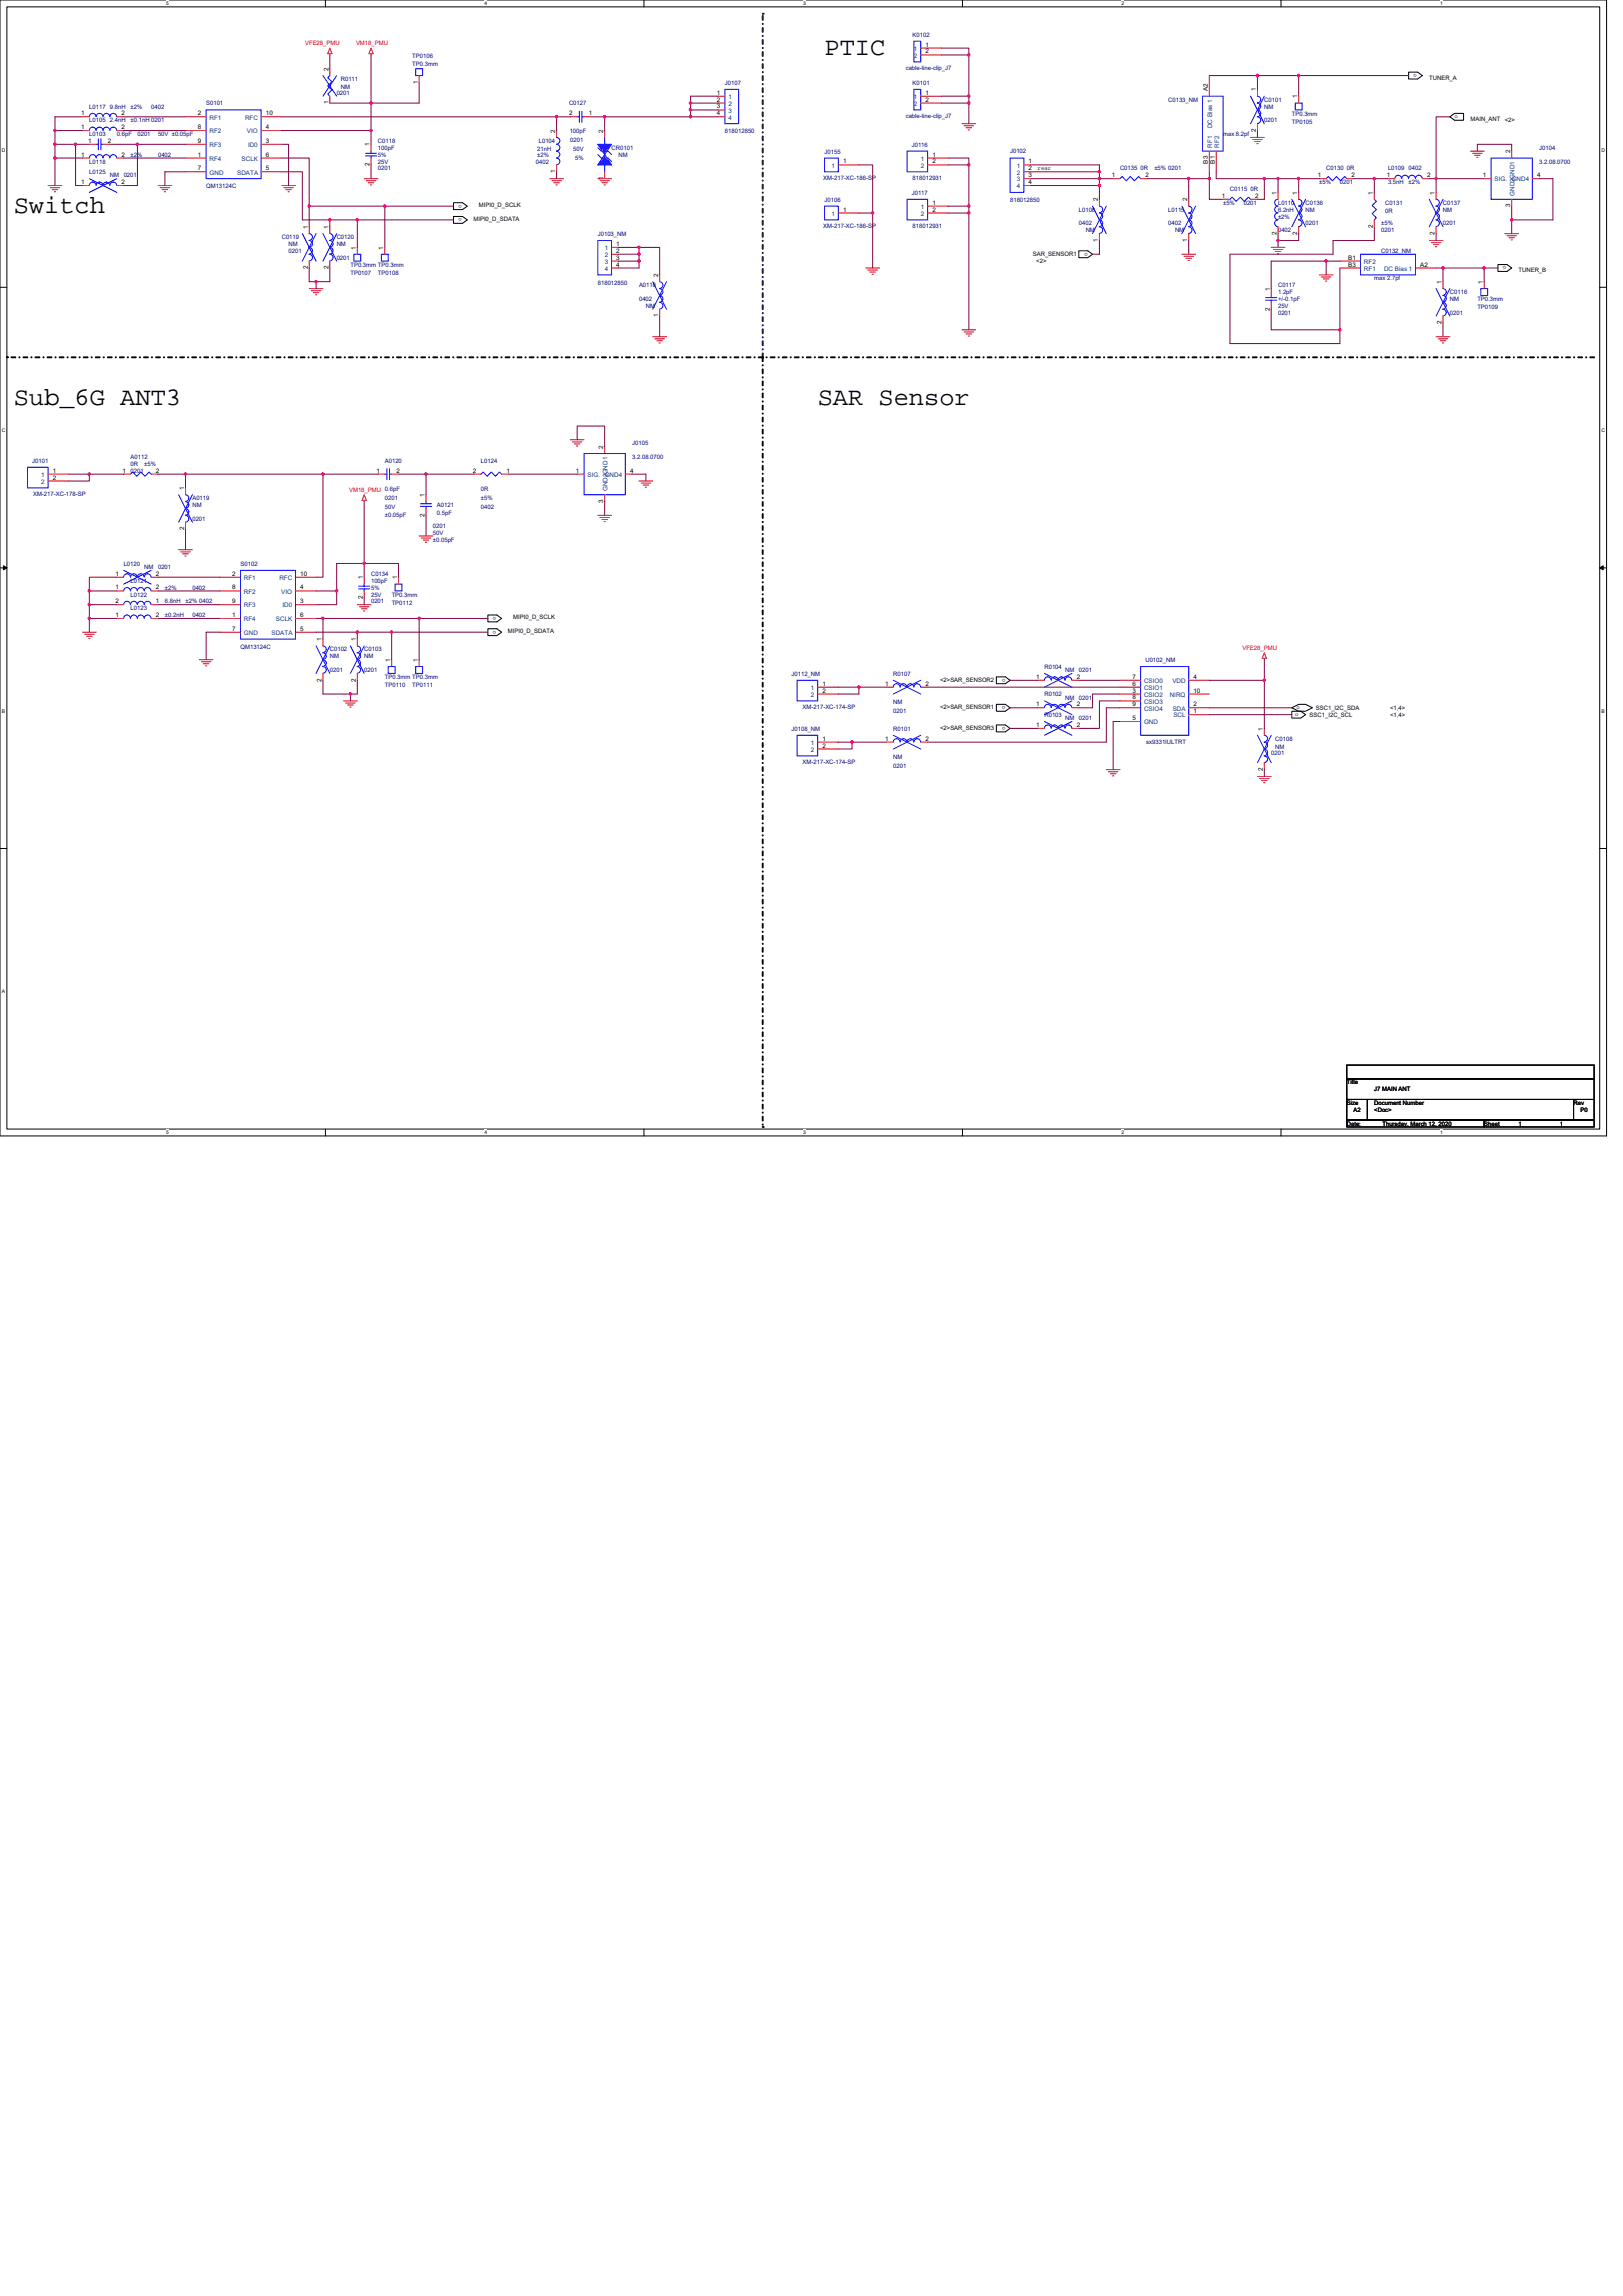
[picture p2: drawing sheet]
<svg xmlns="http://www.w3.org/2000/svg" width="210mm" height="297mm" viewBox="0 0 210 297" stroke-linecap="round" stroke-linejoin="round" font-family="sans-serif">
<defs><g id="words">
<g font-size="3.3">
<text x="106.7" y="7.1">PTIC</text>
<text x="1.8" y="27.5">Switch</text>
<text x="1.8" y="52.4">Sub_6G ANT3</text>
<text x="105.8" y="52.4">SAR Sensor</text>
</g>
<g font-size=".8" fill="#f00">
<text x="39.5" y="5.9">VFE28_PMU</text>
<text x="46.1" y="5.9">VM18_PMU</text>
<text x="45.2" y="63.7">VM18_PMU 0.6pF</text>
<text x="160.7" y="84.1">VFE28_PMU</text>
</g>
<g font-size=".8" fill="#000080">
<text x="118.1" y="4.8">K0102</text>
<text x="44.1" y="10.5">R0111</text>
<text x="44.1" y="11.6">NM</text>
<text x="53.3" y="7.5">TP0106</text>
<text x="53.3" y="8.6">TP0.3mm</text>
<text x="93.8" y="10.9">J0107</text>
<text x="117.2" y="9.1">cable-line-clip_J7</text>
<text x="118.1" y="11">K0101</text>
<text x="11.6" y="15.8">L0105 2.4nH</text>
<text x="11.6" y="14.1">L0117 9.8nH</text>
<text x="11.6" y="17.6">L0103</text>
<text x="15.1" y="17.6">0.6pF</text>
<text x="16.9" y="15.8">±0.1nH 0201</text>
<text x="16.9" y="14.1">±2%</text>
<text x="17.8" y="17.6">0201</text>
<text x="19.6" y="14.1">0402</text>
<text x="20.4" y="17.6">50V ±0.05pF</text>
<text x="26.7" y="13.6">S0101</text>
<text x="43.6" y="12.3">0201</text>
<text x="73.6" y="13.6">C0127</text>
<text x="73.7" y="17.3">100pF</text>
<text x="93.8" y="17.3">818012850</text>
<text x="117.2" y="15.3">cable-line-clip_J7</text>
<text x="151.1" y="13.2">C0133_NM</text>
<text x="158.2" y="17.6">max 8.2pf</text>
<text x="163.6" y="13.2">C0101</text>
<text x="163.6" y="14.1">NM</text>
<text x="163.6" y="15.8">0201</text>
<text x="167.1" y="16">TP0105</text>
<text x="167.1" y="14.9">TP0.3mm</text>
<text x="11.6" y="21.2">L0118</text>
<text x="11.6" y="22.5">L0125</text>
<text x="14.2" y="22.9">NM</text>
<text x="16" y="22.9">0201</text>
<text x="16.9" y="20.3">±2%</text>
<text x="20.4" y="20.3">0402</text>
<text x="48.9" y="18.5">C0118</text>
<text x="48.9" y="19.4">100pF</text>
<text x="48.9" y="22.1">0201</text>
<text x="48.9" y="21.2">25V</text>
<text x="48.9" y="20.3">5%</text>
<text x="69.3" y="21.2">0402</text>
<text x="69.5" y="19.6">21nH</text>
<text x="69.5" y="20.3">±2%</text>
<text x="69.7" y="18.5">L0104</text>
<text x="73.8" y="18.4">0201</text>
<text x="74.1" y="19.6">50V</text>
<text x="74.4" y="20.7">5%</text>
<text x="79.1" y="19.4">CR0101</text>
<text x="80" y="20.3">NM</text>
<text x="106.5" y="23.3">XM-217-XC-186-SP</text>
<text x="106.7" y="19.9">J0155</text>
<text x="118" y="19">J0116</text>
<text x="118.1" y="23.3">818012931</text>
<text x="130.7" y="19.8">J0102</text>
<text x="144.9" y="22.1">C0135 0R</text>
<text x="149.4" y="22.1">±5% 0201</text>
<text x="170.7" y="23.8">±5%</text>
<text x="171.6" y="22.1">C0130 0R</text>
<text x="173.4" y="23.8">0201</text>
<text x="179.6" y="22.1">L0109</text>
<text x="179.6" y="23.8">3.5nH</text>
<text x="182.2" y="23.8">±2%</text>
<text x="182.2" y="22.1">0402</text>
<text x="199.1" y="19.4">J0104</text>
<text x="199.1" y="21.2">3.2.08.0700</text>
<text x="26.7" y="24.4">QM13124C</text>
<text x="106.5" y="29.5">XM-217-XC-186-SP</text>
<text x="106.7" y="26.1">J0106</text>
<text x="118" y="25.3">J0117</text>
<text x="118.1" y="29.5">818012931</text>
<text x="130.7" y="26.1">818012850</text>
<text x="139.6" y="27.4">L0108</text>
<text x="139.6" y="29.2">0402</text>
<text x="151.1" y="27.4">L0115</text>
<text x="151.1" y="29.2">0402</text>
<text x="158.2" y="26.5">±5%</text>
<text x="159.1" y="24.7">C0115 0R</text>
<text x="160.9" y="26.5">0201</text>
<text x="165.4" y="26.5">L0110</text>
<text x="165.4" y="27.4">6.2nH</text>
<text x="165.4" y="28.3">±2%</text>
<text x="168.9" y="26.5">C0136</text>
<text x="168.9" y="27.4">NM</text>
<text x="168.9" y="29.2">0201</text>
<text x="178.7" y="29.2">±5%</text>
<text x="179.2" y="26.5">C0131</text>
<text x="179.2" y="27.6">0R</text>
<text x="186.7" y="26.5">C0137</text>
<text x="186.7" y="27.4">NM</text>
<text x="186.7" y="29.2">0201</text>
<text x="36.4" y="30.9">C0119</text>
<text x="37.3" y="31.8">NM</text>
<text x="37.3" y="32.7">0201</text>
<text x="43.6" y="30.9">C0120</text>
<text x="43.6" y="31.8">NM</text>
<text x="43.6" y="33.6">0201</text>
<text x="45.3" y="35.6">TP0107</text>
<text x="45.3" y="34.5">TP0.3mm TP0.3mm</text>
<text x="48.9" y="35.6">TP0108</text>
<text x="77.3" y="30.5">J0103_NM</text>
<text x="140.5" y="30.1">NM</text>
<text x="152" y="30.1">NM</text>
<text x="165.4" y="30.1">0402</text>
<text x="178.7" y="32.7">C0132_NM</text>
<text x="178.7" y="30.1">0201</text>
<text x="77.3" y="36.8">818012850</text>
<text x="82.7" y="37.2">A0118</text>
<text x="82.7" y="38.9">0402</text>
<text x="83.6" y="39.8">NM</text>
<text x="165.4" y="37.2">C0117</text>
<text x="165.4" y="38.1">1.2pF</text>
<text x="165.4" y="40.7">0201</text>
<text x="165.4" y="39.8">25V</text>
<text x="165.4" y="38.9">+/-0.1pF</text>
<text x="177.8" y="36.3">max 2.7pf</text>
<text x="187.6" y="38.1">C0116</text>
<text x="187.6" y="38.9">NM</text>
<text x="187.6" y="40.7">0201</text>
<text x="191.1" y="40">TP0109</text>
<text x="191.1" y="38.9">TP0.3mm</text>
<text x="4.2" y="59.9">J0101</text>
<text x="16.9" y="59.4">A0112</text>
<text x="49.8" y="59.8">A0120</text>
<text x="62.2" y="59.8">L0124</text>
<text x="81.8" y="57.6">J0105</text>
<text x="81.8" y="59.4">3.2.08.0700</text>
<text x="4.3" y="64.2">XM-217-XC-178-SP</text>
<text x="16.9" y="60.3">0R</text>
<text x="16.9" y="61.2">0201</text>
<text x="18.7" y="60.3">±5%</text>
<text x="24.9" y="64.7">A0119</text>
<text x="24.9" y="65.6">NM</text>
<text x="49.8" y="64.6">0201</text>
<text x="49.8" y="65.8">50V</text>
<text x="56.5" y="65.6">A0121</text>
<text x="62.2" y="63.5">0R</text>
<text x="62.2" y="64.6">±5%</text>
<text x="62.2" y="65.8">0402</text>
<text x="24.9" y="67.4">0201</text>
<text x="49.8" y="67">±0.05pF</text>
<text x="56" y="68.3">0201</text>
<text x="56" y="69.2">50V</text>
<text x="56" y="70.1">±0.05pF</text>
<text x="56.5" y="66.7">0.5pF</text>
<text x="16" y="73.2">L0120</text>
<text x="16.9" y="75.4">L0121</text>
<text x="16.9" y="77.2">L0122</text>
<text x="18.7" y="73.6">NM</text>
<text x="20.4" y="73.6">0201</text>
<text x="21.3" y="76.3">±2%</text>
<text x="24.9" y="76.3">0402</text>
<text x="31.1" y="73.2">S0102</text>
<text x="48" y="74.5">C0134</text>
<text x="48" y="75.4">100pF</text>
<text x="48" y="77.2">25V</text>
<text x="48" y="76.3">5%</text>
<text x="50.7" y="77.2">TP0.3mm</text>
<text x="16.9" y="79">L0123</text>
<text x="21.3" y="78.1">6.8nH</text>
<text x="21.3" y="79.8">±0.2nH</text>
<text x="24" y="78.1">±2% 0402</text>
<text x="24.9" y="79.8">0402</text>
<text x="31.1" y="83.9">QM13124C</text>
<text x="48" y="78.1">0201</text>
<text x="50.7" y="78.2">TP0112</text>
<text x="42.7" y="84.3">C0102</text>
<text x="42.7" y="85.2">NM</text>
<text x="42.7" y="87">0201</text>
<text x="47.1" y="84.3">C0103</text>
<text x="47.1" y="85.2">NM</text>
<text x="47.1" y="87">0201</text>
<text x="49.8" y="88.9">TP0110</text>
<text x="49.8" y="87.8">TP0.3mm TP0.3mm</text>
<text x="53.3" y="88.9">TP0111</text>
<text x="102.4" y="87.5">J0112_NM</text>
<text x="115.6" y="87.4">R0107</text>
<text x="135.1" y="86.5">R0104</text>
<text x="137.8" y="87">NM</text>
<text x="139.6" y="87">0201</text>
<text x="148.2" y="85.7">U0102_NM</text>
<text x="102.4" y="94.6">J0108_NM</text>
<text x="103.8" y="91.8">XM-217-XC-174-SP</text>
<text x="115.6" y="94.5">R0101</text>
<text x="115.6" y="91">NM</text>
<text x="115.6" y="92.2">0201</text>
<text x="135.1" y="90.1">R0102</text>
<text x="135.1" y="92.7">R0103</text>
<text x="137.8" y="90.5">NM</text>
<text x="137.8" y="93.2">NM</text>
<text x="139.6" y="90.5">0201</text>
<text x="139.6" y="93.2">0201</text>
<text x="165" y="95.8">C0108</text>
<text x="103.8" y="98.9">XM-217-XC-174-SP</text>
<text x="115.6" y="98.1">NM</text>
<text x="115.6" y="99.3">0201</text>
<text x="148.3" y="96.2">sx9331IULTRT</text>
<text x="164.5" y="97.6">0201</text>
<text x="165" y="96.9">NM</text>
</g>
<g font-size=".8">
<text x="42.5" y="9.2" transform="rotate(-90 42.5 9.2)">2</text>
<text x="54" y="10.8" transform="rotate(-90 54 10.8)">1</text>
<text x="119.7" y="6">1</text>
<text x="119.7" y="6.9">2</text>
<text x="156.3" y="11.8" transform="rotate(-90 156.3 11.8)">A2</text>
<text x="162.5" y="11.8" transform="rotate(-90 162.5 11.8)">1</text>
<text x="183.3" y="9.6" transform="rotate(-180 183.3 9.6)">o</text>
<text x="184.9" y="10.3">TUNER_A</text>
<text x="10.5" y="16.7">1</text>
<text x="10.5" y="14.9">1</text>
<text x="15.7" y="16.7">2</text>
<text x="15.7" y="14.9">2</text>
<text x="25.6" y="16.7">8</text>
<text x="25.6" y="14.9">2</text>
<text x="34.4" y="14.9">10</text>
<text x="34.4" y="16.7">4</text>
<text x="42.5" y="13.5" transform="rotate(-90 42.5 13.5)">1</text>
<text x="71.8" y="17.2" transform="rotate(-90 71.8 17.2)">2</text>
<text x="73.6" y="14.9">2</text>
<text x="76.2" y="14.9">1</text>
<text x="78" y="17.2" transform="rotate(-90 78 17.2)">2</text>
<text x="92.7" y="13.1">2</text>
<text x="92.7" y="14">3</text>
<text x="92.7" y="14.9">4</text>
<text x="92.7" y="12.3">1</text>
<text x="119.7" y="12.3">1</text>
<text x="119.7" y="13.1">2</text>
<text x="162.5" y="17.1" transform="rotate(-90 162.5 17.1)">2</text>
<text x="167.8" y="12.7" transform="rotate(-90 167.8 12.7)">1</text>
<text x="188.2" y="15.3">o</text>
<text x="190.2" y="15.7">MAIN_ANT</text>
<text x="194.7" y="15.8">&lt;2&gt;</text>
<text x="10.5" y="20.3">1</text>
<text x="10.5" y="23.8">1</text>
<text x="11.4" y="18.5">1</text>
<text x="13.9" y="18.5">2</text>
<text x="15.7" y="20.3">2</text>
<text x="15.7" y="23.8">2</text>
<text x="25.6" y="20.3">1</text>
<text x="25.6" y="18.5">9</text>
<text x="25.6" y="22">7</text>
<text x="34.4" y="22">5</text>
<text x="34.4" y="20.3">6</text>
<text x="34.4" y="18.5">3</text>
<text x="47.8" y="21.5" transform="rotate(-90 47.8 21.5)">2</text>
<text x="47.8" y="18.9" transform="rotate(-90 47.8 18.9)">1</text>
<text x="71.8" y="22.4" transform="rotate(-90 71.8 22.4)">1</text>
<text x="78" y="23.3" transform="rotate(-90 78 23.3)">1</text>
<text x="109.1" y="21.1">1</text>
<text x="120.6" y="20.3">1</text>
<text x="120.6" y="21.1">2</text>
<text x="133.1" y="22">2</text>
<text x="133.1" y="22.9">3</text>
<text x="133.1" y="23.8">4</text>
<text x="133.1" y="21.1">1</text>
<text x="134.2" y="22">rear</text>
<text x="143.8" y="22.9">1</text>
<text x="148.2" y="22.9">2</text>
<text x="156.3" y="21.2" transform="rotate(-90 156.3 21.2)">B3</text>
<text x="157.2" y="21.2" transform="rotate(-90 157.2 21.2)">B1</text>
<text x="170.5" y="22.9">1</text>
<text x="174.9" y="22.9">2</text>
<text x="179.4" y="22.9">1</text>
<text x="184.6" y="22.9">2</text>
<text x="191.9" y="22.9">1</text>
<text x="195.4" y="19.8" transform="rotate(-90 195.4 19.8)">2</text>
<text x="198.9" y="22.9">4</text>
<text x="39.8" y="29.6" transform="rotate(-90 39.8 29.6)">1</text>
<text x="42.5" y="29.6" transform="rotate(-90 42.5 29.6)">1</text>
<text x="59.7" y="26.5" transform="rotate(-180 59.7 26.5)">o</text>
<text x="59.7" y="28.2" transform="rotate(-180 59.7 28.2)">o</text>
<text x="61.3" y="28.6">MIPI0_D_SDATA</text>
<text x="62" y="26.8">MIPI0_D_SCLK</text>
<text x="109.1" y="27.4">1</text>
<text x="120.6" y="26.5">1</text>
<text x="120.6" y="27.4">2</text>
<text x="142" y="26.1" transform="rotate(-90 142 26.1)">2</text>
<text x="153.6" y="26.1" transform="rotate(-90 153.6 26.1)">2</text>
<text x="158.1" y="25.6">1</text>
<text x="162.4" y="25.6">2</text>
<text x="165.2" y="25.2" transform="rotate(-90 165.2 25.2)">1</text>
<text x="167.8" y="25.2" transform="rotate(-90 167.8 25.2)">1</text>
<text x="177.6" y="29.5" transform="rotate(-90 177.6 29.5)">2</text>
<text x="177.6" y="25.2" transform="rotate(-90 177.6 25.2)">1</text>
<text x="185.6" y="25.2" transform="rotate(-90 185.6 25.2)">1</text>
<text x="195.4" y="26.8" transform="rotate(-90 195.4 26.8)">3</text>
<text x="39.8" y="34.8" transform="rotate(-90 39.8 34.8)">2</text>
<text x="42.5" y="34.8" transform="rotate(-90 42.5 34.8)">2</text>
<text x="46" y="32.3" transform="rotate(-90 46 32.3)">1</text>
<text x="49.6" y="32.3" transform="rotate(-90 49.6 32.3)">1</text>
<text x="79.7" y="32.7">2</text>
<text x="79.7" y="33.6">3</text>
<text x="79.7" y="34.5">4</text>
<text x="79.7" y="31.8">1</text>
<text x="85.2" y="35.8" transform="rotate(-90 85.2 35.8)">2</text>
<text x="133.6" y="33.1">SAR_SENSOR1</text>
<text x="134.1" y="34">&lt;2&gt;</text>
<text x="140.7" y="32.7" transform="rotate(-180 140.7 32.7)">o</text>
<text x="142" y="31.3" transform="rotate(-90 142 31.3)">1</text>
<text x="153.6" y="31.3" transform="rotate(-90 153.6 31.3)">1</text>
<text x="165.2" y="30.4" transform="rotate(-90 165.2 30.4)">2</text>
<text x="167.8" y="30.4" transform="rotate(-90 167.8 30.4)">2</text>
<text x="174.4" y="34.5">B3</text>
<text x="174.4" y="33.6">B1</text>
<text x="183.7" y="34.5">A2</text>
<text x="185.6" y="30.4" transform="rotate(-90 185.6 30.4)">2</text>
<text x="194.9" y="34.5" transform="rotate(-180 194.9 34.5)">o</text>
<text x="196.5" y="35.2">TUNER_B</text>
<text x="85.2" y="41.1" transform="rotate(-90 85.2 41.1)">1</text>
<text x="164.3" y="40.2" transform="rotate(-90 164.3 40.2)">2</text>
<text x="164.3" y="37.6" transform="rotate(-90 164.3 37.6)">1</text>
<text x="186.5" y="42" transform="rotate(-90 186.5 42)">2</text>
<text x="186.5" y="36.7" transform="rotate(-90 186.5 36.7)">1</text>
<text x="191.8" y="36.7" transform="rotate(-90 191.8 36.7)">1</text>
<text x="78" y="58.1" transform="rotate(-90 78 58.1)">2</text>
<text x="6.8" y="61.2">1</text>
<text x="6.8" y="62">2</text>
<text x="15.8" y="61.2">1</text>
<text x="20.2" y="61.2">2</text>
<text x="23.8" y="63.4" transform="rotate(-90 23.8 63.4)">1</text>
<text x="48.7" y="61.2">1</text>
<text x="51.3" y="61.2">2</text>
<text x="54.9" y="64.3" transform="rotate(-90 54.9 64.3)">1</text>
<text x="61.2" y="61.2">2</text>
<text x="65.5" y="61.2">1</text>
<text x="74.5" y="61.2">1</text>
<text x="78" y="65.1" transform="rotate(-90 78 65.1)">3</text>
<text x="81.5" y="61.2">4</text>
<text x="23.8" y="68.6" transform="rotate(-90 23.8 68.6)">2</text>
<text x="54.9" y="66.8" transform="rotate(-90 54.9 66.8)">2</text>
<text x="14.9" y="76.3">1</text>
<text x="14.9" y="74.5">1</text>
<text x="20.2" y="76.3">2</text>
<text x="20.2" y="74.5">2</text>
<text x="30.1" y="76.3">8</text>
<text x="30.1" y="74.5">2</text>
<text x="38.8" y="74.5">10</text>
<text x="38.8" y="76.3">4</text>
<text x="46.9" y="77.5" transform="rotate(-90 46.9 77.5)">2</text>
<text x="46.9" y="75" transform="rotate(-90 46.9 75)">1</text>
<text x="51.4" y="75" transform="rotate(-90 51.4 75)">1</text>
<text x="14.9" y="78">2</text>
<text x="14.9" y="79.8">1</text>
<text x="20.2" y="78">1</text>
<text x="20.2" y="79.8">2</text>
<text x="30.1" y="79.8">1</text>
<text x="30.1" y="78">9</text>
<text x="30.1" y="81.6">7</text>
<text x="38.8" y="81.6">5</text>
<text x="38.8" y="79.8">6</text>
<text x="38.8" y="78">3</text>
<text x="41.6" y="83" transform="rotate(-90 41.6 83)">1</text>
<text x="46" y="83" transform="rotate(-90 46 83)">1</text>
<text x="64.2" y="79.8" transform="rotate(-180 64.2 79.8)">o</text>
<text x="64.2" y="81.6" transform="rotate(-180 64.2 81.6)">o</text>
<text x="65.7" y="81.9">MIPI0_D_SDATA</text>
<text x="66.4" y="80.1">MIPI0_D_SCLK</text>
<text x="41.6" y="88.2" transform="rotate(-90 41.6 88.2)">2</text>
<text x="46" y="88.2" transform="rotate(-90 46 88.2)">2</text>
<text x="50.5" y="85.6" transform="rotate(-90 50.5 85.6)">1</text>
<text x="54" y="85.6" transform="rotate(-90 54 85.6)">1</text>
<text x="106.4" y="88.7">1</text>
<text x="106.4" y="89.6">2</text>
<text x="114.5" y="88.7">1</text>
<text x="119.7" y="88.7">2</text>
<text x="121.6" y="88.2">&lt;2&gt;SAR_SENSOR2</text>
<text x="130.1" y="87.8" transform="rotate(-180 130.1 87.8)">o</text>
<text x="134.1" y="87.8">1</text>
<text x="139.3" y="87.8">2</text>
<text x="146.5" y="87.8">7</text>
<text x="146.5" y="88.7">6</text>
<text x="146.5" y="89.6">3</text>
<text x="154.4" y="87.8">4</text>
<text x="154.4" y="89.6">10</text>
<text x="106.4" y="95.8">1</text>
<text x="114.5" y="95.8">1</text>
<text x="119.7" y="95.8">2</text>
<text x="121.6" y="94.4">&lt;2&gt;SAR_SENSOR3</text>
<text x="121.6" y="91.8">&lt;2&gt;SAR_SENSOR1</text>
<text x="130.1" y="94" transform="rotate(-180 130.1 94)">o</text>
<text x="130.1" y="91.4" transform="rotate(-180 130.1 91.4)">o</text>
<text x="134.1" y="91.4">1</text>
<text x="134.1" y="94">1</text>
<text x="139.3" y="91.4">2</text>
<text x="139.3" y="94">2</text>
<text x="146.5" y="90.5">8</text>
<text x="146.5" y="91.4">9</text>
<text x="146.5" y="93.2">5</text>
<text x="154.4" y="91.4">2</text>
<text x="154.4" y="92.3">1</text>
<text x="163.4" y="94.5" transform="rotate(-90 163.4 94.5)">1</text>
<text x="167.6" y="92.6">o</text>
<text x="167.7" y="91.7">o</text>
<text x="169.4" y="92.7">SSC1_I2C_SCL</text>
<text x="170.2" y="91.8">SSC1_I2C_SDA</text>
<text x="179.9" y="91.8">&lt;1,4&gt;</text>
<text x="179.9" y="92.7">&lt;1,4&gt;</text>
<text x="106.4" y="96.7">2</text>
<text x="163.4" y="99.7" transform="rotate(-90 163.4 99.7)">2</text>
<text x="174.2" y="140.3">Title</text>
<text x="174.2" y="143">Size</text>
<text x="175.1" y="143.8">A2</text>
<text x="177.8" y="143">Document Number</text>
<text x="177.8" y="143.8">&lt;Doc&gt;</text>
<text x="177.8" y="141.2">J7 MAIN ANT</text>
<text x="203.6" y="143">Rev</text>
<text x="204.5" y="143.8">P0</text>
<text x="174.2" y="145.6">Date:</text>
<text x="178.9" y="145.6">Thursday, March 12, 2020</text>
<text x="192" y="145.6">Sheet</text>
<text x="196.5" y="145.6">1</text>
<text x="201.8" y="145.6">1</text>
</g>
<g font-size=".8" fill="#004080">
<text x="118.2" y="6.6">1</text>
<text x="118.2" y="7.5">2</text>
<text x="27.1" y="17.3">RF2</text>
<text x="27.1" y="15.5">RF1</text>
<text x="31.7" y="15.5">RFC</text>
<text x="31.9" y="17.3">VIO</text>
<text x="94.2" y="13.7">2</text>
<text x="94.2" y="14.6">3</text>
<text x="94.2" y="15.5">4</text>
<text x="94.2" y="12.8">1</text>
<text x="118.2" y="12.8">1</text>
<text x="118.2" y="13.7">2</text>
<text x="156.8" y="16.6" transform="rotate(-90 156.8 16.6)">DC Bias 1</text>
<text x="27.1" y="20.8">RF4</text>
<text x="27.1" y="19">RF3</text>
<text x="27.1" y="22.6">GND</text>
<text x="30.7" y="22.6">SDATA</text>
<text x="31.3" y="20.8">SCLK</text>
<text x="32.1" y="19">ID0</text>
<text x="107.6" y="21.7">1</text>
<text x="119.1" y="20.8">1</text>
<text x="119.1" y="21.7">2</text>
<text x="131.6" y="22.6">2</text>
<text x="131.6" y="23.5">3</text>
<text x="131.6" y="21.7">1</text>
<text x="156.8" y="19.1" transform="rotate(-90 156.8 19.1)">RF1</text>
<text x="157.7" y="19.1" transform="rotate(-90 157.7 19.1)">RF2</text>
<text x="193.4" y="23.5">SIG.</text>
<text x="195.6" y="23.5">GND4</text>
<text x="107.6" y="27.9">1</text>
<text x="119.1" y="27">1</text>
<text x="119.1" y="27.9">2</text>
<text x="131.6" y="24.4">4</text>
<text x="196" y="25.3" transform="rotate(-90 196 25.3)">GND2GND1</text>
<text x="78.2" y="33.3">2</text>
<text x="78.2" y="34.1">3</text>
<text x="78.2" y="35">4</text>
<text x="78.2" y="32.4">1</text>
<text x="176.5" y="35">RF1</text>
<text x="176.5" y="34.1">RF2</text>
<text x="179.1" y="35">DC Bias 1</text>
<text x="5.3" y="61.7">1</text>
<text x="5.3" y="62.6">2</text>
<text x="76" y="61.7">SIG.</text>
<text x="78.2" y="61.7">GND4</text>
<text x="78.6" y="63.6" transform="rotate(-90 78.6 63.6)">GND2GND1</text>
<text x="31.6" y="76.8">RF2</text>
<text x="31.6" y="75">RF1</text>
<text x="36.2" y="75">RFC</text>
<text x="36.4" y="76.8">VIO</text>
<text x="31.6" y="80.4">RF4</text>
<text x="31.6" y="78.6">RF3</text>
<text x="31.6" y="82.1">GND</text>
<text x="35.1" y="82.1">SDATA</text>
<text x="35.7" y="80.4">SCLK</text>
<text x="36.5" y="78.6">ID0</text>
<text x="104.9" y="89.3">1</text>
<text x="148" y="88.4">CSIO0</text>
<text x="148" y="89.3">CSIO1</text>
<text x="151.7" y="88.4">VDD</text>
<text x="104.9" y="90.1">2</text>
<text x="148" y="90.1">CSIO2</text>
<text x="148" y="91">CSIO3</text>
<text x="148" y="91.9">CSIO4</text>
<text x="148" y="93.7">GND</text>
<text x="151.3" y="90.1">NIRQ</text>
<text x="151.7" y="91.9">SDA</text>
<text x="151.8" y="92.8">SCL</text>
<text x="104.9" y="96.4">1</text>
<text x="104.9" y="97.3">2</text>
</g>
<g font-size=".6">
<text x="21.5" y=".7">5</text>
<text x="62.7" y=".7">4</text>
<text x="103.9" y=".7">3</text>
<text x="145.1" y=".7">2</text>
<text x="186.3" y=".7">1</text>
<text x=".2" y="19.6">D</text>
<text x="207.2" y="19.6">D</text>
<text x=".2" y="55.9">C</text>
<text x="207.2" y="55.9">C</text>
<text x=".2" y="92.2">B</text>
<text x="207.2" y="92.2">B</text>
<text x=".2" y="128.5">A</text>
<text x="21.5" y="146.7">5</text>
<text x="62.7" y="146.7">4</text>
<text x="103.9" y="146.7">3</text>
<text x="145.1" y="146.7">2</text>
<text x="186.3" y="146.7">1</text>
</g>
</g></defs>
<path d="M0 0h207.9v147h-207.9zM.9 .9h206.1v145.2h-206.1z" fill="none" stroke="#000" stroke-width=".13"/>
<g fill="#fff">
<path d="M21.5 .1h.3v.7h-.3z"/>
<path d="M21.5 146.2h.3v.7h-.3z"/>
</g>
<path d="M42.1 0v.9M42.1 146.1v.9" fill="none" stroke="#000" stroke-width=".13"/>
<g fill="#fff">
<path d="M62.7 .1h.3v.7h-.3z"/>
<path d="M62.7 146.2h.3v.7h-.3z"/>
</g>
<path d="M83.3 0v.9M83.3 146.1v.9" fill="none" stroke="#000" stroke-width=".13"/>
<g fill="#fff">
<path d="M103.9 .1h.3v.7h-.3z"/>
<path d="M103.9 146.2h.3v.7h-.3z"/>
</g>
<path d="M124.5 0v.9M124.5 146.1v.9" fill="none" stroke="#000" stroke-width=".13"/>
<g fill="#fff">
<path d="M145.1 .1h.4v.7h-.4z"/>
<path d="M145.1 146.2h.4v.7h-.4z"/>
</g>
<path d="M165.7 0v.9M165.7 146.1v.9" fill="none" stroke="#000" stroke-width=".13"/>
<g fill="#fff">
<path d="M186.3 .1h.4v.7h-.4z"/>
<path d="M186.3 146.2h.4v.7h-.4z"/>
<path d="M.2 19h.5v.7h-.5z"/>
<path d="M207.2 19h.4v.7h-.4z"/>
<path d="M.2 55.3h.5v.7h-.5z"/>
<path d="M207.2 55.3h.4v.7h-.4z"/>
</g>
<path d="M0 37.2h.9M207 37.2h.9" fill="none" stroke="#000" stroke-width=".13"/>
<g fill="#fff">
<path d="M.2 91.6h.4v.7h-.4z"/>
<path d="M207.2 91.6h.4v.7h-.4z"/>
</g>
<path d="M0 73.5h.9M207 73.5h.9" fill="none" stroke="#000" stroke-width=".13"/>
<path d="M.4 73.2l.5 .3-.5 .2zM207 73.5l.4-.3v.5z" fill="#000" stroke="#000" stroke-width=".13"/>
<path d="M.2 127.9h.4v.7h-.4z" fill="#fff"/>
<g fill="none" stroke="#000" stroke-width=".13">
<path d="M182.2 9.3h1.2l.6 .5-.6 .4h-1.2zM187.6 15.1l.6-.4h1.2v.9h-1.2zM58.7 26.2h1.1l.7 .5-.7 .4h-1.1zM58.7 28h1.1l.7 .4-.7 .5h-1.1zM139.6 32.4h1.1l.7 .5-.7 .4h-1.1zM193.8 34.2h1.2l.6 .5-.6 .4h-1.2zM63.1 79.6h1.2l.6 .4-.6 .5h-1.2zM63.1 81.3h1.2l.6 .5-.6 .4h-1.2zM128.9 93.8h1.2l.6 .4-.6 .5h-1.2zM128.9 91.1h1.2l.6 .5-.6 .4h-1.2zM128.9 87.6h1.2l.6 .4-.6 .5h-1.2zM167.1 92h1.2l.6 .5-.6 .4h-1.2z"/>
<path d="M167.1 91.6l.9-.5h.9l.9 .5-.9 .4h-.9zM0 109.8h.9M207 109.8h.9M174.2 137.8h32v1.8h-32zM174.2 139.6h32v2.6h-32zM174.2 142.2h2.7v2.7h-2.7zM174.2 144.9h17.8v.9h-17.8zM176.9 142.2h26.7v2.7h-26.7zM192 144.9h14.2v.9h-14.2zM203.6 142.2h2.6v2.7h-2.6z"/>
</g>
<path d="M98.7 1.8h.1M98.7 46.2v-44.4" fill="none" stroke="#000040" stroke-width=".25" stroke-dasharray=".5 .5 0 .5"/>
<path d="M.9 46.2h.1M98.7 46.2v99.6M206.2 46.2h-205.3M98.7 145.8h.1" fill="none" stroke="#000" stroke-width=".25" stroke-dasharray=".5 .5 0 .5"/>
<g fill="none" stroke="#f00" stroke-width=".13">
<path d="M10.7 16.9h.9M10.7 15.1h.9M11.6 18.7h.8M13.3 18.7h.9M15.1 16.9h.9M15.1 15.1h.9M24 18.7h2.7M24 16.9h2.7M24 15.1h2.7M33.8 15.1h2.6M33.8 16.9h2.6M33.8 18.7h2.6"/>
<path d="M42.7 6.2l.2 .7h-.5zM42.7 6.9v.2M42.7 12.4v.9M42.7 8.9v.9M48 6.2l.3 .7h-.6zM48 6.9v.2M48 18.7v.9M54.2 9.8v.9M72 16.9v.9M73.8 15.1h.9M75.6 15.1h.9M78.2 16.9v.9"/>
<path d="M92.9 13.3h.9M92.9 14.2h.9M92.9 15.1h.9M92.9 12.4h.9M119.1 6.2h2.7M119.1 7.1h2.7M119.1 12.4h2.7M119.1 13.3h2.7M124.5 16h1.7M124.7 16.3h1.3M125 16.5h.7M125.3 16.8h.1"/>
<path d="M156.5 9.8v2.6M156.5 19.6v2.6M157.4 19.6v2.6M161.8 17.8h1.8M162.1 18.1h1.2M162.3 18.3h.7M162.6 18.6h.2M162.7 11.6v.8M162.7 16v.9M168 12.4v.9M190.2 19.6h1.8M190.5 19.8h1.2"/>
<path d="M195.6 19.6v.8M6.2 24h1.8M6.5 24.3h1.2M6.8 24.5h.7M7 24.8h.2M10.7 20.4h.9M10.7 24h.9M15.1 20.4h.9M15.1 24h.9M20.4 24h1.8M20.7 24.3h1.2M21 24.5h.7"/>
<path d="M21.3 24.8h.1M24 20.4h2.7M24 22.2h2.7M33.8 22.2h2.6M33.8 20.4h2.6M36.4 24h1.8M36.7 24.3h1.3M37 24.5h.7M37.3 24.8h.1M40 37.3h1.8M40 29.3v.9M40 33.8v.9"/>
<path d="M40.3 37.6h1.2M40.5 37.9h.8M40.8 38.1h.2M42.7 29.3v.9M42.7 33.8v.9M46.2 32v.9M47.1 23.1h1.8M47.4 23.4h1.2M47.6 23.6h.8M47.9 23.9h.2M48 20.4v.9M49.8 32v.9"/>
<path d="M71.1 23.1h1.8M71.4 23.4h1.2M71.6 23.6h.8M71.9 23.9h.2M72 21.3v.9M77.3 23.1h1.8M77.6 23.4h1.2M77.9 23.6h.7M78.1 23.9h.2M78.2 22.2v.9M79.1 32.9h.9M79.1 33.8h.9"/>
<path d="M79.1 34.7h.9M79.1 32h.9M85.3 35.6v.8M108.5 21.3h2.6M108.5 27.6h2.6M112 34.7h1.8M112.3 34.9h1.2M112.5 35.2h.8M112.8 35.5h.2M120 20.4h2.7M120 21.3h2.7M120 26.7h2.7"/>
<path d="M120 27.6h2.7M132.5 22.2h.9M132.5 23.1h.9M132.5 24h.9M132.5 21.3h.9M142.2 30.2v.9M142.2 25.8v.9M144 23.1h.9M147.6 23.1h.9M152.9 32.9h1.8M153.2 33.2h1.2M153.4 33.4h.8"/>
<path d="M153.7 33.7h.2M153.8 30.2v.9M153.8 25.8v.9M158.2 25.8h.9M161.8 25.8h.9M164.5 32h1.7M164.5 37.3v.9M164.5 39.1v.9M164.7 32.3h1.3M165 32.5h.7M165.3 32.8h.1M165.4 24.9v.9"/>
<path d="M165.4 29.3v.9M168 24.9v.9M168 29.3v.9M170.7 23.1h.9M170.7 35.6h1.8M171 35.8h1.2M171.2 36.1h.7M171.5 36.4h.2M173.4 34.7h2.6M173.4 33.8h2.6M174.2 23.1h.9M177.8 24.9v.9"/>
<path d="M177.8 28.4v.9M179.6 23.1h.9M183.1 34.7h2.7M184 23.1h.9M184.9 31.1h1.8M185.2 31.4h1.2M185.4 31.6h.8M185.7 31.9h.2M185.8 24.9v.9M185.8 29.3v.9M186.7 36.4v.9M190.8 20.1h.7"/>
<path d="M191.1 20.4h.1M192 36.4v.9M192 23.1h.9M194.7 30.2h1.8M195 30.5h1.2M195.2 30.8h.7M195.5 31h.2M195.6 25.8v.9M198.2 23.1h.9M73.8 56.9h1.8M74.1 57.2h1.2M74.3 57.4h.7"/>
<path d="M74.6 57.7h.2M78.2 57.8v.9M84.5 43.6h1.7M84.7 43.8h1.3M85 44.1h.7M85.3 44.4h.1M85.3 40v.9M124.5 42.7h1.7M124.7 42.9h1.3M125 43.2h.7M125.3 43.5h.1M185.8 43.6h1.8"/>
<path d="M186.1 43.8h1.2M186.3 44.1h.7M186.6 44.4h.2M186.7 40.9v.9M6.2 61.3h2.7M6.2 62.2h2.7M15.1 76.5h.9M15.1 78.2h.9M15.1 74.7h.9M16 61.3h.9M19.6 76.5h.8M19.6 78.2h.8"/>
<path d="M19.6 74.7h.8M19.6 61.3h.8M23.1 71.1h1.8M23.4 71.4h1.2M23.6 71.6h.8M23.9 71.9h.2M24 63.1v.9M24 67.6v.9M28.4 78.2h2.7M28.4 76.5h2.7M28.4 74.7h2.7M38.2 74.7h2.7"/>
<path d="M38.2 76.5h2.7M38.2 78.2h2.7M46.2 78.2h1.8M46.5 78.5h1.2M46.8 78.8h.7M47 79h.2M47.1 64l.3 .7h-.6zM47.1 64.7v.2M47.1 74.7v.9M47.1 76.5v.8M48.9 61.3h.9M50.7 61.3h.9"/>
<path d="M51.6 74.7v.9M54.2 69.3h1.8M54.5 69.6h1.2M54.8 69.9h.7M55 70.1h.2M55.1 64v.9M55.1 65.8v.9M61.3 61.3h.9M64.9 61.3h.9M74.7 61.3h.9M77.3 66.7h1.8M77.6 67h1.2"/>
<path d="M77.9 67.2h.7M78.1 67.5h.2M78.2 64v.9M80.9 61.3h.9M82.7 62.2h1.8M83 62.5h1.2M83.2 62.8h.7M83.5 63h.2M10.7 81.8h1.7M10.9 82.1h1.3M11.2 82.3h.7M11.5 82.6h.1"/>
<path d="M15.1 80h.9M19.6 80h.8M25.8 85.3h1.8M26.1 85.6h1.2M26.3 85.9h.7M26.6 86.1h.2M28.4 80h2.7M28.4 81.8h2.7M38.2 81.8h2.7M38.2 80h2.7M41.8 82.7v.9M41.8 87.1v.9"/>
<path d="M44.4 90.7h1.8M44.7 91h1.3M45 91.2h.7M45.3 91.5h.1M46.2 82.7v.9M46.2 87.1v.9M50.7 85.3v.9M54.2 85.3v.9M105.8 96h2.7M105.8 96.9h2.7M105.8 88.9h2.7M105.8 89.8h2.7"/>
<path d="M114.7 96h.9M114.7 88.9h.9M119.1 96h.9M119.1 88.9h.9M134.2 91.6h.9M134.2 88h.9M134.2 94.2h.9M138.7 91.6h.9M138.7 88h.9M138.7 94.2h.9M143.1 99.6h1.8M143.4 99.8h1.2"/>
<path d="M144.9 88h2.7M144.9 88.9h2.7M144.9 89.8h2.7M144.9 90.7h2.7M144.9 91.6h2.7M144.9 93.3h2.7M153.8 92.5h2.7M153.8 91.6h2.7M153.8 88h2.7M153.8 89.8h2.7M163.6 84.5l.3 .7h-.6zM163.6 85.2v.1"/>
<path d="M163.6 94.2v.9M163.6 98.7v.9M143.7 100.1h.7M143.9 100.4h.2M162.7 100.5h1.8M163 100.7h1.2M163.2 101h.7M163.5 101.3h.2"/>
</g>
<g fill="none" stroke="#00f" stroke-width=".13">
<path d="M11.6 16.9a.43 .43 0 0 1 .4-.5 .43 .43 0 0 1 .4 .5M11.6 15.1a.43 .43 0 0 1 .4-.4 .43 .43 0 0 1 .4 .4M12.4 16.9a.43 .43 0 0 1 .5-.5 .43 .43 0 0 1 .4 .5 .45 .45 0 0 1 .5-.5 .45 .45 0 0 1 .4 .5M12.4 15.1a.43 .43 0 0 1 .5-.4 .43 .43 0 0 1 .4 .4 .45 .45 0 0 1 .5-.4 .45 .45 0 0 1 .4 .4M12.4 18.7h.3M12.7 17.9v1.5M13.1 17.9v1.5M13.1 18.7h.2M14.2 16.9a.43 .43 0 0 1 .5-.5 .43 .43 0 0 1 .4 .5M14.2 15.1a.43 .43 0 0 1 .5-.4 .43 .43 0 0 1 .4 .4M26.7 14.2h7.1v8.9h-7.1zM41.8 9.8l1.8 2.6"/>
<path d="M42.7 9.8l-.3 .3 .5 .5-.5 .5 .5 .5-.5 .6 .3 .2M43.6 9.8l-1.8 2.6M47.3 19.8h1.4M48 19.6v.2M53.8 8.9h.9v.9h-.9zM72 19.6a.44 .44 0 0 1 .4 .4 .44 .44 0 0 1-.4 .4 .43 .43 0 0 1 .4 .5 .43 .43 0 0 1-.4 .4M72 17.8a.44 .44 0 0 1 .4 .4 .44 .44 0 0 1-.4 .5 .43 .43 0 0 1 .4 .4 .43 .43 0 0 1-.4 .4M74.7 15.1h.3M75 14.4v1.4M75.3 14.4v1.4M75.3 15.1h.3M77.3 18.7l1.8 2.6"/>
<path d="M77.3 19.1l.5 .5h.9l.4 .4M78.2 19.6v.8M78.2 17.8v.9M79.1 18.7l-1.8 2.6M93.8 11.6h1.8v4.4h-1.8zM117.3 19.6h2.7v2.6h-2.7zM118.2 5.3h.9v2.7h-.9zM118.2 11.6h.9v2.6h-.9zM155.6 12.4h2.6v7.2h-2.6zM161.8 12.4l1.8 3.6M162.7 12.4a.43 .43 0 0 1 .4 .5 .43 .43 0 0 1-.4 .4 .44 .44 0 0 1 .4 .5 .44 .44 0 0 1-.4 .4M162.7 14.2a.43 .43 0 0 1 .4 .5 .43 .43 0 0 1-.4 .4 .44 .44 0 0 1 .4 .4 .44 .44 0 0 1-.4 .5"/>
<path d="M163.6 12.4l-1.8 3.6M167.6 13.3h.9v.9h-.9zM11.6 20.4a.43 .43 0 0 1 .4-.4 .43 .43 0 0 1 .4 .4M11.6 23.1l3.5 1.8M12.4 24a.43 .43 0 0 0-.4-.4 .43 .43 0 0 0-.4 .4M12.4 20.4a.43 .43 0 0 1 .5-.4 .43 .43 0 0 1 .4 .4 .45 .45 0 0 1 .5-.4 .45 .45 0 0 1 .4 .4M14.2 24a.45 .45 0 0 0-.4-.4 .45 .45 0 0 0-.5 .4 .43 .43 0 0 0-.4-.4 .43 .43 0 0 0-.5 .4M14.2 20.4a.43 .43 0 0 1 .5-.4 .43 .43 0 0 1 .4 .4M15.1 24a.43 .43 0 0 0-.4-.4 .43 .43 0 0 0-.5 .4M15.1 23.1l-3.5 1.8M39.1 30.2l1.8 3.6M40 30.2a.43 .43 0 0 1 .4 .5 .43 .43 0 0 1-.4 .4"/>
<path d="M40 31.1a.43 .43 0 0 1 .4 .4 .43 .43 0 0 1-.4 .5 .44 .44 0 0 1 .4 .4 .44 .44 0 0 1-.4 .5M40 32.9a.43 .43 0 0 1 .4 .4 .43 .43 0 0 1-.4 .5M40.9 30.2l-1.8 3.6M41.8 30.2l1.8 3.6M42.7 30.2a.43 .43 0 0 1 .4 .5 .43 .43 0 0 1-.4 .4M42.7 31.1a.43 .43 0 0 1 .4 .4 .43 .43 0 0 1-.4 .5 .44 .44 0 0 1 .4 .4 .44 .44 0 0 1-.4 .5M42.7 32.9a.43 .43 0 0 1 .4 .4 .43 .43 0 0 1-.4 .5M43.6 30.2l-1.8 3.6M45.8 32.9h.9v.9h-.9zM47.3 20.2h1.4M48 20.2v.2M49.3 32.9h.9v.9h-.9z"/>
<path d="M77.3 20l.5 .4h.9l.4 .5M77.3 31.1h1.8v4.5h-1.8zM78.2 21.3v.9M84.5 36.4l1.7 3.6M85.3 38.2a.44 .44 0 0 1 .5 .5 .44 .44 0 0 1-.5 .4 .43 .43 0 0 1 .5 .4 .43 .43 0 0 1-.5 .5M85.3 36.4a.44 .44 0 0 1 .5 .5 .44 .44 0 0 1-.5 .4 .43 .43 0 0 1 .5 .5 .43 .43 0 0 1-.5 .4M86.2 36.4l-1.7 3.6M106.7 20.4h1.8v1.8h-1.8zM106.7 26.7h1.8v1.7h-1.8zM117.3 25.8h2.7v2.6h-2.7zM130.7 20.4h1.8v4.5h-1.8zM141.4 26.7l1.7 3.5"/>
<path d="M142.2 29.3a.43 .43 0 0 1 .5 .5 .43 .43 0 0 1-.5 .4M142.2 28.4a.43 .43 0 0 1 .5 .5 .43 .43 0 0 1-.5 .4M142.2 27.6a.43 .43 0 0 1 .5 .4 .43 .43 0 0 1-.5 .4M142.2 26.7a.43 .43 0 0 1 .5 .4 .43 .43 0 0 1-.5 .4M143.1 26.7l-1.7 3.5M144.9 23.1l.3-.3 .5 .6 .5-.6 .6 .6 .5-.6 .3 .3M152.9 26.7l1.8 3.5M153.8 29.3a.43 .43 0 0 1 .4 .5 .43 .43 0 0 1-.4 .4M153.8 28.4a.43 .43 0 0 1 .4 .5 .43 .43 0 0 1-.4 .4M153.8 27.6a.43 .43 0 0 1 .4 .4 .43 .43 0 0 1-.4 .4M153.8 26.7a.43 .43 0 0 1 .4 .4 .43 .43 0 0 1-.4 .4M154.7 26.7l-1.8 3.5"/>
<path d="M159.1 25.8l.3-.3 .5 .6 .6-.6 .5 .6 .5-.6 .3 .3M163.7 38.5h1.5M163.7 38.8h1.5M164.5 38.2v.3M164.5 38.8v.3M165.3 25.8a.43 .43 0 0 0-.4 .4 .43 .43 0 0 0 .4 .4M165.3 26.7a.43 .43 0 0 0-.4 .4 .43 .43 0 0 0 .4 .4M165.3 27.6a.43 .43 0 0 0-.4 .4 .43 .43 0 0 0 .4 .4M165.3 28.4a.43 .43 0 0 0-.4 .5 .43 .43 0 0 0 .4 .4M167.1 25.8l1.8 3.5M168 25.8a.43 .43 0 0 1 .4 .4 .43 .43 0 0 1-.4 .4M168 26.7a.43 .43 0 0 1 .4 .4 .43 .43 0 0 1-.4 .4"/>
<path d="M168 27.6a.43 .43 0 0 1 .4 .4 .43 .43 0 0 1-.4 .4M168 28.4a.43 .43 0 0 1 .4 .5 .43 .43 0 0 1-.4 .4M168.9 25.8l-1.8 3.5M171.6 23.1l.3-.3 .5 .6 .5-.6 .5 .6 .6-.6 .2 .3M176 32.9h7.1v2.7h-7.1zM177.8 25.8l.3 .3-.6 .5 .6 .5-.6 .5 .6 .6-.3 .2M180.5 23.1a.43 .43 0 0 1 .4-.4 .43 .43 0 0 1 .4 .4M181.4 23.1a.43 .43 0 0 1 .4-.4 .43 .43 0 0 1 .4 .4M182.2 23.1a.43 .43 0 0 1 .5-.4 .43 .43 0 0 1 .4 .4M183.1 23.1a.43 .43 0 0 1 .5-.4 .43 .43 0 0 1 .4 .4M184.9 25.8l1.8 3.5M185.8 25.8a.43 .43 0 0 1 .4 .4 .43 .43 0 0 1-.4 .4"/>
<path d="M185.8 26.7a.43 .43 0 0 1 .4 .4 .43 .43 0 0 1-.4 .4M185.8 27.6a.43 .43 0 0 1 .4 .4 .43 .43 0 0 1-.4 .4M185.8 28.4a.43 .43 0 0 1 .4 .5 .43 .43 0 0 1-.4 .4M185.8 37.3l1.8 3.6M186.7 37.3a.43 .43 0 0 1 .4 .5 .43 .43 0 0 1-.4 .4M186.7 38.2a.43 .43 0 0 1 .4 .5 .43 .43 0 0 1-.4 .4 .44 .44 0 0 1 .4 .4 .44 .44 0 0 1-.4 .5M186.7 25.8l-1.8 3.5M187.6 37.3l-1.8 3.6M191.6 37.3h.9v.9h-.9zM192.9 20.4h5.3v5.4h-5.3zM75.6 58.7h5.3v5.3h-5.3zM186.7 40a.43 .43 0 0 1 .4 .4 .43 .43 0 0 1-.4 .5"/>
<path d="M3.6 60.5h2.6v2.6h-2.6zM16 73.8l3.6 1.8M16 78.2a.45 .45 0 0 1 .4-.4 .45 .45 0 0 1 .5 .4 .43 .43 0 0 1 .4-.4 .43 .43 0 0 1 .5 .4M16 74.7a.43 .43 0 0 1 .4-.5 .43 .43 0 0 1 .5 .5 .45 .45 0 0 1 .4-.5 .45 .45 0 0 1 .5 .5M16 80a.43 .43 0 0 1 .4-.4 .43 .43 0 0 1 .5 .4 .45 .45 0 0 1 .4-.4 .45 .45 0 0 1 .5 .4M16.9 61.3l.3-.2 .5 .5 .5-.5 .6 .5 .5-.5 .3 .2M17.8 76.4a.45 .45 0 0 0-.5-.4 .45 .45 0 0 0-.4 .4 .43 .43 0 0 0-.5-.4 .43 .43 0 0 0-.4 .4M17.8 74.7a.43 .43 0 0 1 .4-.5 .43 .43 0 0 1 .4 .5 .45 .45 0 0 1 .5-.5 .45 .45 0 0 1 .4 .5M17.8 80a.43 .43 0 0 1 .4-.4 .43 .43 0 0 1 .4 .4 .45 .45 0 0 1 .5-.4 .45 .45 0 0 1 .4 .4M17.8 78.2a.45 .45 0 0 1 .4-.4 .45 .45 0 0 1 .5 .4 .43 .43 0 0 1 .4-.4 .43 .43 0 0 1 .4 .4M19.5 76.4a.45 .45 0 0 0-.4-.4 .45 .45 0 0 0-.5 .4 .43 .43 0 0 0-.4-.4 .43 .43 0 0 0-.4 .4M19.6 73.8l-3.6 1.8"/>
<path d="M23.1 64l1.8 3.6M24 64a.43 .43 0 0 1 .4 .4 .43 .43 0 0 1-.4 .5 .44 .44 0 0 1 .4 .4 .44 .44 0 0 1-.4 .5M24 65.8a.43 .43 0 0 1 .4 .4 .43 .43 0 0 1-.4 .5 .44 .44 0 0 1 .4 .4 .44 .44 0 0 1-.4 .4M24.9 64l-1.8 3.6M31.1 73.8h7.1v8.9h-7.1zM46.4 75.8h1.4M46.4 76.2h1.4M47.1 75.6v.2M47.1 76.2v.3M49.8 61.3h.3M50.1 60.6v1.5M50.4 60.6v1.5"/>
<path d="M50.4 61.3h.3M51.1 75.6h.9v.9h-.9zM54.4 65.2h1.4M54.4 65.5h1.4M55.1 64.9v.3M55.1 65.5v.3M62.2 61.3l.3-.2 .5 .5 .6-.5 .5 .5 .5-.5 .3 .2M40.9 83.6l1.8 3.5M41.8 83.6a.43 .43 0 0 1 .4 .4 .43 .43 0 0 1-.4 .4M41.8 84.5a.43 .43 0 0 1 .4 .4 .43 .43 0 0 1-.4 .4M41.8 85.3a.43 .43 0 0 1 .4 .5 .43 .43 0 0 1-.4 .4M41.8 86.2a.43 .43 0 0 1 .4 .5 .43 .43 0 0 1-.4 .4"/>
<path d="M42.7 83.6l-1.8 3.5M45.3 83.6l1.8 3.5M46.2 83.6a.43 .43 0 0 1 .5 .4 .43 .43 0 0 1-.5 .4M46.2 84.5a.43 .43 0 0 1 .5 .4 .43 .43 0 0 1-.5 .4M46.2 85.3a.43 .43 0 0 1 .5 .5 .43 .43 0 0 1-.5 .4M46.2 86.2a.43 .43 0 0 1 .5 .5 .43 .43 0 0 1-.5 .4M47.1 83.6l-1.8 3.5M50.2 86.2h.9v.9h-.9zM53.8 86.2h.9v.9h-.9zM103.1 95.1h2.7v2.7h-2.7zM103.1 88h2.7v2.7h-2.7zM115.6 88.9a.43 .43 0 0 1 .4-.4 .43 .43 0 0 1 .4 .4"/>
<path d="M115.6 95.1l3.5 1.8M115.6 88l3.5 1.8M116.4 96a.43 .43 0 0 0-.4-.4 .43 .43 0 0 0-.4 .4M116.5 88.9a.43 .43 0 0 1 .4-.4 .43 .43 0 0 1 .4 .4M117.3 96a.43 .43 0 0 0-.4-.4 .43 .43 0 0 0-.4 .4M117.3 88.9a.43 .43 0 0 1 .5-.4 .43 .43 0 0 1 .4 .4M118.2 96a.43 .43 0 0 0-.4-.4 .43 .43 0 0 0-.5 .4M118.2 88.9a.43 .43 0 0 1 .5-.4 .43 .43 0 0 1 .4 .4M119.1 96a.43 .43 0 0 0-.4-.4 .43 .43 0 0 0-.5 .4M119.1 95.1l-3.5 1.8M119.1 88l-3.5 1.8M135.1 91.5a.43 .43 0 0 1 .5-.4 .43 .43 0 0 1 .4 .4 .45 .45 0 0 1 .4-.4 .45 .45 0 0 1 .5 .4"/>
<path d="M135.1 88a.43 .43 0 0 1 .5-.4 .43 .43 0 0 1 .4 .4 .45 .45 0 0 1 .4-.4 .45 .45 0 0 1 .5 .4M135.1 94.2a.43 .43 0 0 1 .5-.4 .43 .43 0 0 1 .4 .4 .45 .45 0 0 1 .4-.4 .45 .45 0 0 1 .5 .4M135.1 90.7l3.6 1.8M135.1 87.1l3.6 1.8M135.1 93.3l3.6 1.8M136.9 91.5a.43 .43 0 0 1 .4-.4 .43 .43 0 0 1 .5 .4 .45 .45 0 0 1 .4-.4 .45 .45 0 0 1 .5 .4M136.9 88a.43 .43 0 0 1 .4-.4 .43 .43 0 0 1 .5 .4 .45 .45 0 0 1 .4-.4 .45 .45 0 0 1 .5 .4M136.9 94.2a.43 .43 0 0 1 .4-.4 .43 .43 0 0 1 .5 .4 .45 .45 0 0 1 .4-.4 .45 .45 0 0 1 .5 .4M138.7 90.7l-3.6 1.8M138.7 87.1l-3.6 1.8M138.7 93.3l-3.6 1.8M147.6 86.2h6.2v8.9h-6.2z"/>
<path d="M162.7 95.1l1.8 3.6M163.6 95.1a.43 .43 0 0 1 .4 .5 .43 .43 0 0 1-.4 .4 .44 .44 0 0 1 .4 .4 .44 .44 0 0 1-.4 .5M163.6 96.9a.43 .43 0 0 1 .4 .4 .43 .43 0 0 1-.4 .5 .44 .44 0 0 1 .4 .4 .44 .44 0 0 1-.4 .5M164.5 95.1l-1.8 3.6"/>
</g>
<g fill="#00f" stroke="#00f" stroke-width=".13">
<path d="M77.3 21.3l.9-.9 .9 .9z" fill-rule="evenodd"/>
<path d="M77.3 18.7h1.8l-.9 .9z" fill-rule="evenodd"/>
</g>
<g fill="none" stroke="#800040" stroke-width=".13">
<path d="M7.1 16.9v1.8M7.1 18.7v1.7M7.1 18.7h2.7M7.1 16.9h3.6M9.8 18.7v5.3h.9M9.8 18.7h1.8M10.7 15.1h-3.6v1.8M14.2 18.7h3.6M16 15.1h8M16 16.9h8M17.8 18.7v5.3h-1.8M17.8 18.7h6.2"/>
<path d="M36.4 18.7h.9v5.3M36.4 16.9h11.6M36.4 15.1h35.6M42.7 7.1v1.8M42.7 13.3h5.3M48 13.3v3.6M48 16.9v1.8M48 7.1v6.2M54.2 10.7v2.6h-6.2M72 15.1v1.8M72 15.1h1.8M76.5 15.1h1.7"/>
<path d="M78.2 15.1h11.1M78.2 15.1v1.8M89.3 13.3v.9M89.3 14.2v.9M89.3 13.3h3.6M89.3 14.2h3.6M89.3 15.1h3.6M92.9 12.4h-3.6v.9M121.8 6.2h3.5v.9M121.8 7.1h3.5v5.3M121.8 12.4h3.5v.9M121.8 13.3h3.5"/>
<path d="M125.3 13.3v2.7M156.5 9.8h6.2M162.7 9.8h5.3M162.7 9.8v1.8M162.7 16.9v.9M168 9.8h14.2M168 9.8v2.6M187.6 15.1h-1.8v8M191.1 19.6v-.9h4.5v.9M7.1 20.4h3.6M7.1 20.4v3.6M16 20.4h8"/>
<path d="M24 22.2h-2.7v1.8M36.4 22.2h2.7v6.2h3.6M36.4 20.4h3.6v6.3M40 26.7h9.8v5.3M40 34.7v1.7h.9v.9M40 26.7v2.6M42.7 34.7v1.7h-1.8M46.2 28.4v3.6M46.2 28.4h12.5M46.2 28.4h-3.5v.9M48 21.3v1.8M49.8 26.7h8.9"/>
<path d="M72 22.2v.9M80 32h2.7M80 32.9h2.7M80 33.8h2.7M82.7 32h2.6v3.6M82.7 32v.9M82.7 32.9v.9M82.7 33.8v.9h-2.7M111.1 21.3h1.8v6.3M111.1 27.6h1.8M112.9 27.6v7.1M122.7 20.4h2.6v.9"/>
<path d="M122.7 21.3h2.6v5.4M122.7 26.7h2.6v.9M122.7 27.6h2.6v15.1M133.3 21.3h8.9v.9M133.3 22.2h8.9v.9M133.3 23.1h8.9M133.3 24h8.9v1.8M142.2 23.1h1.8M142.2 31.1v1.8h-.8M142.2 23.1v.9M148.5 23.1h5.3M153.8 23.1h2.7"/>
<path d="M153.8 23.1v2.7M153.8 31.1v1.8M156.5 22.2v.9M156.5 23.1v2.7h1.7M157.4 22.2v.9h6.2M163.6 23.1v2.7h-.9M163.6 23.1h1.8M165.4 30.2v.9h2.6v-.9M165.4 23.1v1.8M165.4 23.1h2.6M165.4 31.1v.9M170.7 23.1h-2.7v1.8"/>
<path d="M171.6 33.8h-7.1v3.5M171.6 33.8v1.8M171.6 33.8h1.8M173.4 34.7v8M175.1 23.1h2.7M177.8 29.3v1.8h-5.3v1.8h-13.4v11.5h14.3v-1.7M179.6 23.1h-1.8v1.8M184.9 23.1h.9M185.8 34.7h.9v1.7M185.8 23.1v1.8M185.8 30.2v.9M185.8 23.1h6.2"/>
<path d="M186.7 34.7h5.3M192 34.7h1.8M192 34.7v1.7M195.6 26.7v1.7M195.6 28.4v1.8M199.1 23.1h1.8v5.3h-5.3M74.7 56.9v-1.8h3.5v2.7M85.3 40.9v2.7M164.5 40v2.7h8.9M186.7 41.8v1.8M8.9 61.3h2.7M11.6 76.5v1.7"/>
<path d="M11.6 78.2v1.8M11.6 76.5h3.5M11.6 78.2h3.5M15.1 74.7h-3.5v1.8M16 61.3h-4.4v.9h-2.7M20.4 76.5h8M20.4 78.2h8M20.4 74.7h8M20.4 61.3h3.6M24 68.5v2.6M41.8 61.3v13.4h-.9M41.8 61.3h-17.8v1.8"/>
<path d="M41.8 61.3h7.1M43.6 76.5v1.7h-2.7M47.1 64.9v8h4.5v1.8M47.1 77.3v.9M47.1 74.7v-1.8h-3.5v3.6h-2.7M51.6 61.3h3.5M55.1 66.7v2.6M55.1 61.3v2.7M55.1 61.3h6.2M65.8 61.3h8.9M78.2 64.9v1.8M81.8 61.3h1.8v.9"/>
<path d="M11.6 80v1.8M11.6 80h3.5M20.4 80h8M28.4 81.8h-1.7v3.5M40.9 80h.9M40.9 81.8h5.3M41.8 80h12.4M41.8 88v1.8h3.5M41.8 80v2.7M45.3 89.8v.9M46.2 88v1.8h-.9M46.2 81.8v.9"/>
<path d="M46.2 81.8h4.5M50.7 81.8h12.4M50.7 81.8v3.5M54.2 80h8.9M54.2 80v5.3M108.5 88.9h2.6M108.5 96h1.7M111.1 88.9h3.6M111.1 88.9v.9h-2.6M114.7 96h-4.5v.9h-1.7M120 88.9h24.9M130.7 94.2h3.5"/>
<path d="M130.7 91.6h3.5M130.7 88h3.5M139.6 88h5.3M144.9 91.6h-1.8v4.4h-23.1M144.9 93.3h-.9v6.3M144.9 89.8h-3.5v1.8h-1.8M144.9 90.7h-2.7v3.5h-2.6M156.5 88h7.1M156.5 92.5h10.6M156.5 91.6h10.6M163.6 85.3v2.7M163.6 88v6.2"/>
<path d="M163.6 99.6v.9"/>
</g>
<g fill="#f0f" stroke="#f0f" stroke-width=".13">
<path d="M112.8 27.4h.2v.3h-.2z" fill-rule="evenodd"/>
<path d="M47.9 13.2h.2v.2h-.2z" fill-rule="evenodd"/>
<path d="M7 16.8h.2v.2h-.2z" fill-rule="evenodd"/>
<path d="M167.9 9.7h.2v.2h-.2z" fill-rule="evenodd"/>
<path d="M7 20.3h.2v.2h-.2z" fill-rule="evenodd"/>
<path d="M7 18.5h.2v.3h-.2z" fill-rule="evenodd"/>
<path d="M142.1 22.1h.2v.2h-.2z" fill-rule="evenodd"/>
<path d="M42.5 28.3h.3v.2h-.3z" fill-rule="evenodd"/>
<path d="M142.1 23h.2v.2h-.2z" fill-rule="evenodd"/>
<path d="M163.4 23h.3v.2h-.3z" fill-rule="evenodd"/>
<path d="M165.2 23h.2v.2h-.2z" fill-rule="evenodd"/>
<path d="M40.8 36.3h.2v.2h-.2z" fill-rule="evenodd"/>
<path d="M171.4 33.7h.3v.2h-.3z" fill-rule="evenodd"/>
<path d="M173.2 42.5h.3v.3h-.3z" fill-rule="evenodd"/>
<path d="M191.9 34.5h.2v.3h-.2z" fill-rule="evenodd"/>
<path d="M153.7 23h.2v.2h-.2z" fill-rule="evenodd"/>
<path d="M156.3 23h.3v.2h-.3z" fill-rule="evenodd"/>
<path d="M142.1 23.9h.2v.2h-.2z" fill-rule="evenodd"/>
<path d="M195.5 28.3h.2v.2h-.2z" fill-rule="evenodd"/>
<path d="M185.7 23h.2v.2h-.2z" fill-rule="evenodd"/>
<path d="M125.2 21.2h.2v.2h-.2z" fill-rule="evenodd"/>
<path d="M125.2 26.5h.2v.3h-.2z" fill-rule="evenodd"/>
<path d="M125.2 27.4h.2v.3h-.2z" fill-rule="evenodd"/>
<path d="M89.2 13.2h.2v.2h-.2z" fill-rule="evenodd"/>
<path d="M89.2 14.1h.2v.2h-.2z" fill-rule="evenodd"/>
<path d="M89.2 15h.2v.2h-.2z" fill-rule="evenodd"/>
<path d="M78.1 15h.2v.2h-.2z" fill-rule="evenodd"/>
<path d="M11.4 76.3h.3v.2h-.3z" fill-rule="evenodd"/>
<path d="M11.4 78.1h.3v.2h-.3z" fill-rule="evenodd"/>
<path d="M11.4 79.9h.3v.2h-.3z" fill-rule="evenodd"/>
<path d="M50.5 81.7h.3v.2h-.3z" fill-rule="evenodd"/>
<path d="M45.2 89.7h.2v.2h-.2z" fill-rule="evenodd"/>
<path d="M41.7 61.2h.2v.2h-.2z" fill-rule="evenodd"/>
<path d="M55 61.2h.2v.2h-.2z" fill-rule="evenodd"/>
<path d="M82.5 31.9h.3v.2h-.3z" fill-rule="evenodd"/>
<path d="M82.5 32.8h.3v.2h-.3z" fill-rule="evenodd"/>
<path d="M82.5 33.7h.3v.2h-.3z" fill-rule="evenodd"/>
<path d="M47.9 16.8h.2v.2h-.2z" fill-rule="evenodd"/>
<path d="M71.9 15h.2v.2h-.2z" fill-rule="evenodd"/>
<path d="M162.6 9.7h.2v.2h-.2z" fill-rule="evenodd"/>
<path d="M186.6 34.5h.2v.3h-.2z" fill-rule="evenodd"/>
<path d="M23.9 61.2h.2v.2h-.2z" fill-rule="evenodd"/>
<path d="M43.4 76.3h.3v.2h-.3z" fill-rule="evenodd"/>
<path d="M47 72.8h.2v.2h-.2z" fill-rule="evenodd"/>
<path d="M11.4 61.2h.3v.2h-.3z" fill-rule="evenodd"/>
<path d="M163.4 87.9h.3v.2h-.3z" fill-rule="evenodd"/>
<path d="M111 88.8h.2v.2h-.2z" fill-rule="evenodd"/>
<path d="M110.1 95.9h.2v.2h-.2z" fill-rule="evenodd"/>
<path d="M177.7 23h.2v.2h-.2z" fill-rule="evenodd"/>
<path d="M125.2 7h.2v.2h-.2z" fill-rule="evenodd"/>
<path d="M125.2 12.3h.2v.2h-.2z" fill-rule="evenodd"/>
<path d="M125.2 13.2h.2v.2h-.2z" fill-rule="evenodd"/>
<path d="M167.9 23h.2v.2h-.2z" fill-rule="evenodd"/>
<path d="M165.2 31h.2v.2h-.2z" fill-rule="evenodd"/>
<path d="M17.7 18.5h.2v.3h-.2z" fill-rule="evenodd"/>
<path d="M9.7 18.5h.2v.3h-.2z" fill-rule="evenodd"/>
<path d="M49.7 26.5h.2v.3h-.2z" fill-rule="evenodd"/>
<path d="M46.1 28.3h.2v.2h-.2z" fill-rule="evenodd"/>
<path d="M46.1 81.7h.2v.2h-.2z" fill-rule="evenodd"/>
<path d="M54.1 79.9h.2v.2h-.2z" fill-rule="evenodd"/>
<path d="M41.7 79.9h.2v.2h-.2z" fill-rule="evenodd"/>
<path d="M39.9 26.5h.2v.3h-.2z" fill-rule="evenodd"/>
<path d="M112.8 27.4h.2v.3h-.2z" fill-rule="evenodd"/>
<path d="M47.9 13.2h.2v.2h-.2z" fill-rule="evenodd"/>
<path d="M7 16.8h.2v.2h-.2z" fill-rule="evenodd"/>
<path d="M167.9 9.7h.2v.2h-.2z" fill-rule="evenodd"/>
<path d="M7 20.3h.2v.2h-.2z" fill-rule="evenodd"/>
<path d="M7 18.5h.2v.3h-.2z" fill-rule="evenodd"/>
<path d="M142.1 22.1h.2v.2h-.2z" fill-rule="evenodd"/>
<path d="M42.5 28.3h.3v.2h-.3z" fill-rule="evenodd"/>
<path d="M142.1 23h.2v.2h-.2z" fill-rule="evenodd"/>
<path d="M163.4 23h.3v.2h-.3z" fill-rule="evenodd"/>
<path d="M165.2 23h.2v.2h-.2z" fill-rule="evenodd"/>
<path d="M40.8 36.3h.2v.2h-.2z" fill-rule="evenodd"/>
<path d="M171.4 33.7h.3v.2h-.3z" fill-rule="evenodd"/>
<path d="M173.2 42.5h.3v.3h-.3z" fill-rule="evenodd"/>
<path d="M191.9 34.5h.2v.3h-.2z" fill-rule="evenodd"/>
<path d="M153.7 23h.2v.2h-.2z" fill-rule="evenodd"/>
<path d="M156.3 23h.3v.2h-.3z" fill-rule="evenodd"/>
<path d="M142.1 23.9h.2v.2h-.2z" fill-rule="evenodd"/>
<path d="M195.5 28.3h.2v.2h-.2z" fill-rule="evenodd"/>
<path d="M185.7 23h.2v.2h-.2z" fill-rule="evenodd"/>
<path d="M125.2 21.2h.2v.2h-.2z" fill-rule="evenodd"/>
<path d="M125.2 26.5h.2v.3h-.2z" fill-rule="evenodd"/>
<path d="M125.2 27.4h.2v.3h-.2z" fill-rule="evenodd"/>
<path d="M89.2 13.2h.2v.2h-.2z" fill-rule="evenodd"/>
<path d="M89.2 14.1h.2v.2h-.2z" fill-rule="evenodd"/>
<path d="M89.2 15h.2v.2h-.2z" fill-rule="evenodd"/>
<path d="M78.1 15h.2v.2h-.2z" fill-rule="evenodd"/>
<path d="M11.4 76.3h.3v.2h-.3z" fill-rule="evenodd"/>
<path d="M11.4 78.1h.3v.2h-.3z" fill-rule="evenodd"/>
<path d="M11.4 79.9h.3v.2h-.3z" fill-rule="evenodd"/>
<path d="M50.5 81.7h.3v.2h-.3z" fill-rule="evenodd"/>
<path d="M45.2 89.7h.2v.2h-.2z" fill-rule="evenodd"/>
<path d="M41.7 61.2h.2v.2h-.2z" fill-rule="evenodd"/>
<path d="M55 61.2h.2v.2h-.2z" fill-rule="evenodd"/>
<path d="M82.5 31.9h.3v.2h-.3z" fill-rule="evenodd"/>
<path d="M82.5 32.8h.3v.2h-.3z" fill-rule="evenodd"/>
<path d="M82.5 33.7h.3v.2h-.3z" fill-rule="evenodd"/>
<path d="M47.9 16.8h.2v.2h-.2z" fill-rule="evenodd"/>
<path d="M71.9 15h.2v.2h-.2z" fill-rule="evenodd"/>
<path d="M162.6 9.7h.2v.2h-.2z" fill-rule="evenodd"/>
<path d="M186.6 34.5h.2v.3h-.2z" fill-rule="evenodd"/>
<path d="M23.9 61.2h.2v.2h-.2z" fill-rule="evenodd"/>
<path d="M43.4 76.3h.3v.2h-.3z" fill-rule="evenodd"/>
<path d="M47 72.8h.2v.2h-.2z" fill-rule="evenodd"/>
<path d="M11.4 61.2h.3v.2h-.3z" fill-rule="evenodd"/>
<path d="M163.4 87.9h.3v.2h-.3z" fill-rule="evenodd"/>
<path d="M111 88.8h.2v.2h-.2z" fill-rule="evenodd"/>
<path d="M110.1 95.9h.2v.2h-.2z" fill-rule="evenodd"/>
<path d="M177.7 23h.2v.2h-.2z" fill-rule="evenodd"/>
<path d="M125.2 7h.2v.2h-.2z" fill-rule="evenodd"/>
<path d="M125.2 12.3h.2v.2h-.2z" fill-rule="evenodd"/>
<path d="M125.2 13.2h.2v.2h-.2z" fill-rule="evenodd"/>
<path d="M167.9 23h.2v.2h-.2z" fill-rule="evenodd"/>
<path d="M165.2 31h.2v.2h-.2z" fill-rule="evenodd"/>
<path d="M17.7 18.5h.2v.3h-.2z" fill-rule="evenodd"/>
<path d="M9.7 18.5h.2v.3h-.2z" fill-rule="evenodd"/>
<path d="M49.7 26.5h.2v.3h-.2z" fill-rule="evenodd"/>
<path d="M46.1 28.3h.2v.2h-.2z" fill-rule="evenodd"/>
<path d="M46.1 81.7h.2v.2h-.2z" fill-rule="evenodd"/>
<path d="M54.1 79.9h.2v.2h-.2z" fill-rule="evenodd"/>
<path d="M41.7 79.9h.2v.2h-.2z" fill-rule="evenodd"/>
<path d="M39.9 26.5h.2v.3h-.2z" fill-rule="evenodd"/>
</g>
<use href="#words"/>
</svg>
